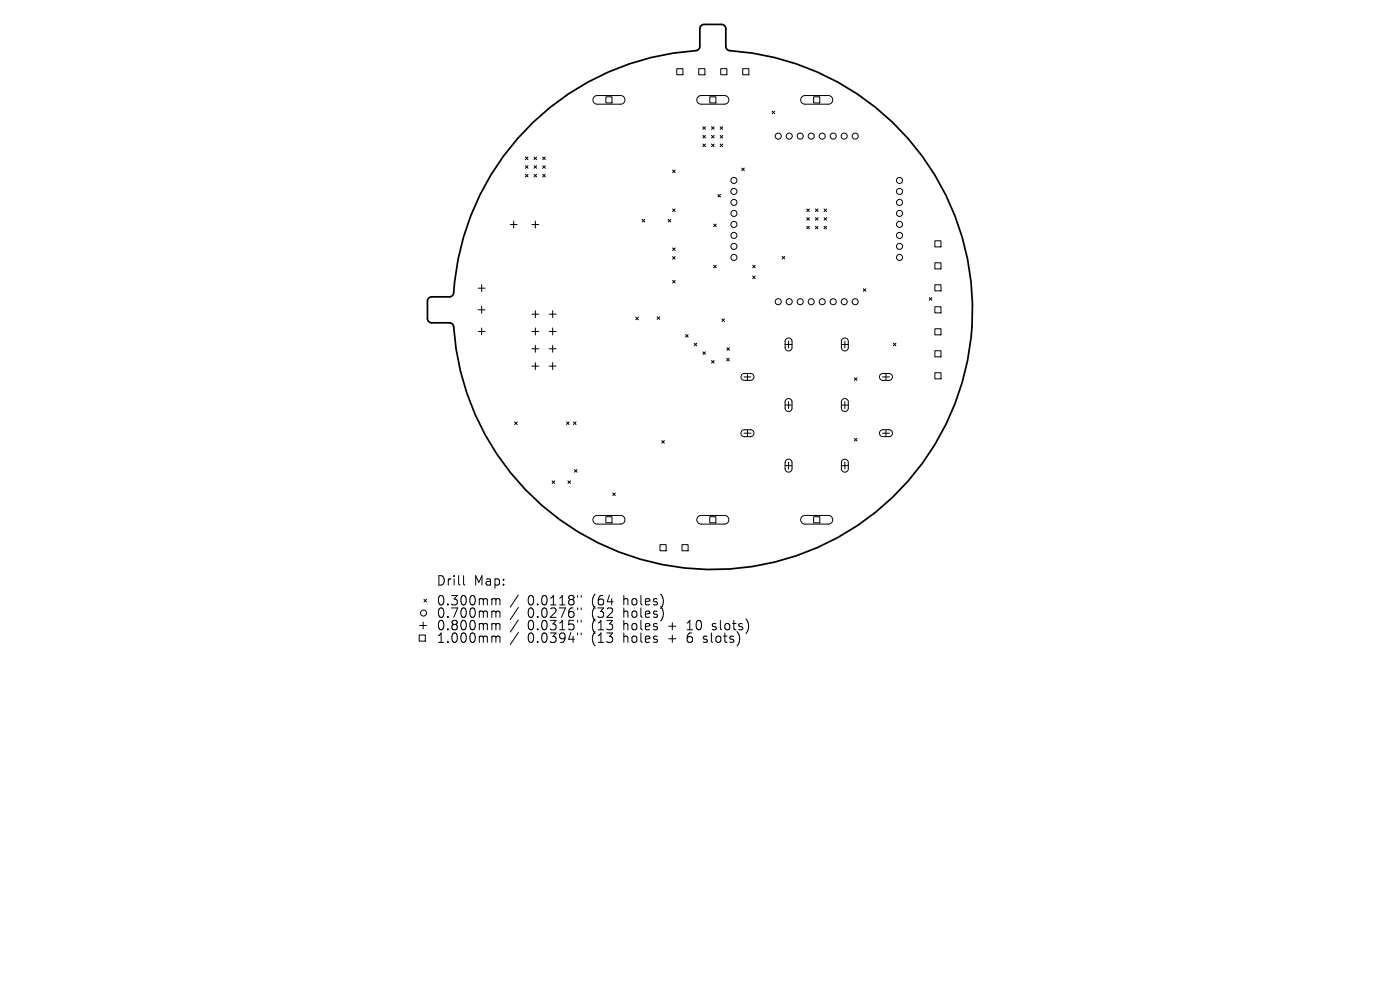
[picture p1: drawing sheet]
<svg xmlns="http://www.w3.org/2000/svg" width="297mm" height="210mm" viewBox="0 0 297 210" stroke-linecap="round" stroke-linejoin="round" font-family="sans-serif">
<defs><g id="words">
<g font-size="2.8">
<text x="92.5" y="124.5">Drill</text>
<text x="100.5" y="124.5">Map:</text>
<text x="92.5" y="128.7">0.300mm</text>
<text x="92.5" y="131.3">0.700mm</text>
<text x="111.9" y="128.7">0.0118&quot;</text>
<text x="111.9" y="131.3">0.0276&quot;</text>
<text x="125.7" y="128.7">(64</text>
<text x="125.7" y="131.3">(32</text>
<text x="132.5" y="128.7">holes)</text>
<text x="132.5" y="131.3">holes)</text>
<text x="92.5" y="134">0.800mm</text>
<text x="92.5" y="136.7">1.000mm</text>
<text x="111.9" y="134">0.0315&quot;</text>
<text x="111.9" y="136.7">0.0394&quot;</text>
<text x="125.7" y="134">(13</text>
<text x="125.7" y="136.7">(13</text>
<text x="132.5" y="134">holes</text>
<text x="132.5" y="136.7">holes</text>
<text x="142.3" y="134">+</text>
<text x="142.3" y="136.7">+</text>
<text x="146.5" y="134">10</text>
<text x="146.5" y="136.7">6</text>
<text x="150.1" y="136.7">slots)</text>
<text x="152" y="134">slots)</text>
</g>
</g></defs>
<path d="M113.1 25.9a56.5 56.5 0 0 1 34.9-15.3l.5-.7v-3.8a.92 .92 0 0 1 .9-.9h3.7a.92 .92 0 0 1 .9 .9v3.7a.92 .92 0 0 0 .8 .9 55.1 55.1 0 0 1 51.5 56.4 55.1 55.1 0 0 1-54.2 53.8 55.1 55.1 0 0 1-56-51.9l-.7-.5h-3.8a.92 .92 0 0 1-.9-.9v-3.7a.92 .92 0 0 1 .9-.9h3.7a.92 .92 0 0 0 .9-.9 55.1 55.1 0 0 1 16.9-36.2z" fill="none" stroke="#000" stroke-width=".37"/>
<g fill="none" stroke="#000" stroke-width=".21">
<path d="M143.6 14.6h1.3v1.3h-1.3zM148.2 14.6h1.3v1.3h-1.3zM152.9 14.6h1.3v1.3h-1.3zM157.6 14.6h1.3v1.3h-1.3zM111.5 33.3l.5 .6M111.5 35.1l.5 .6M111.5 37l.5 .5M112 33.3l-.5 .6M112 35.1l-.5 .6M112 37l-.5 .5M113.3 35.1l.5 .6M113.3 37l.5 .5"/>
<path d="M113.3 33.3l.5 .6M113.8 33.3l-.5 .6M113.8 35.1l-.5 .6M113.8 37l-.5 .5M115.1 37l.6 .5M115.1 35.1l.6 .6M115.1 33.3l.6 .6M115.7 33.3l-.6 .6M115.7 35.1l-.6 .6M115.7 37l-.6 .5M126.1 20.5l.5-.2h5.1a.92 .92 0 0 1 .9 .9 .92 .92 0 0 1-.9 .9h-5a.92 .92 0 0 1-.8-.6 .92 .92 0 0 1 .2-1zM128.5 20.5h1.3v1.3h-1.3z"/>
<path d="M142.7 36.1l.5 .5M143.2 36.1l-.5 .5M148.1 20.5l.6-.2h5a.92 .92 0 0 1 .9 .9 .92 .92 0 0 1-.9 .9h-5a.92 .92 0 0 1-.8-.6 .92 .92 0 0 1 .2-1zM149.1 26.9l.6 .5M149.1 28.7l.6 .6M149.1 30.6l.6 .5M149.7 26.9l-.6 .5M149.7 28.7l-.6 .6M149.7 30.6l-.6 .5M150.6 20.5h1.3v1.3h-1.3zM150.9 28.7l.6 .6M150.9 30.6l.6 .5"/>
<path d="M150.9 26.9l.6 .5M151.5 26.9l-.6 .5M151.5 28.7l-.6 .6M151.5 30.6l-.6 .5M152.8 30.6l.5 .5M152.8 28.7l.5 .6M152.8 26.9l.5 .5M153.3 26.9l-.5 .5M153.3 28.7l-.5 .6M153.3 30.6l-.5 .5M157.3 35.7l.6 .5M157.9 35.7l-.6 .5"/>
<path d="M163.8 23.6l.6 .5M164.4 23.6l-.6 .5M170.1 20.5l.6-.2h5a.92 .92 0 0 1 1 .9 .92 .92 0 0 1-1 .9h-4.9a.92 .92 0 0 1-.9-.6 .92 .92 0 0 1 .2-1zM172.6 20.5h1.3v1.3h-1.3zM108.2 47.6h1.5M109 46.9v1.5M112.8 47.6h1.5M113.6 46.9v1.5M136.2 46.5l.6 .6M136.8 46.5l-.6 .6M141.7 46.5l.6 .6M142.3 46.5l-.6 .6"/>
<path d="M142.7 44.3l.5 .6M142.7 52.6l.5 .5M142.7 54.4l.5 .6M142.7 59.5l.5 .5M143.2 44.3l-.5 .6M143.2 52.6l-.5 .5M143.2 54.4l-.5 .6M143.2 59.5l-.5 .5M151.4 47.5l.6 .6M151.4 56.3l.6 .5M152 47.5l-.6 .6M152 56.3l-.6 .5"/>
<path d="M152.3 41.2l.5 .6M152.8 41.2l-.5 .6M159.7 56.3l.5 .5M159.7 58.6l.5 .5M160.2 56.3l-.5 .5M160.2 58.6l-.5 .5M165.9 54.4l.6 .5M166.5 54.4l-.6 .5M171.1 44.3l.6 .6M171.1 46.2l.6 .5M171.1 48l.6 .6M171.7 48l-.6 .6"/>
<path d="M171.7 44.3l-.6 .6M171.7 46.2l-.6 .5M173 46.2l.5 .5M173 48l.5 .6M173 44.3l.5 .6M173.5 46.2l-.5 .5M173.5 44.3l-.5 .6M173.5 48l-.5 .6M174.8 48l.6 .6M174.8 46.2l.6 .5M174.8 44.3l.6 .6M175.4 44.3l-.6 .6"/>
<path d="M175.4 46.2l-.6 .5M175.4 48l-.6 .6M198.3 51.1h1.3v1.3h-1.3zM198.3 55.7h1.3v1.3h-1.3zM101.4 61.1h1.5M101.4 65.7h1.5M101.4 70.3h1.5M102.2 60.4v1.5M102.2 65v1.5M102.2 69.6v1.4M112.8 70.3h1.5M112.8 66.6h1.5"/>
<path d="M112.8 74h1.5M112.8 77.7h1.5M113.6 65.9v1.5M113.6 69.6v1.4M113.6 73.3v1.4M113.6 76.9v1.5M116.5 70.3h1.5M116.5 66.6h1.5M116.5 74h1.5M116.5 77.7h1.5M117.2 65.9v1.5M117.2 69.6v1.4"/>
<path d="M117.2 73.3v1.4M117.2 76.9v1.5M134.9 67.3l.5 .5M135.4 67.3l-.5 .5M139.4 67.2l.6 .6M140 67.2l-.6 .6M145.4 71l.6 .5M146 71l-.6 .5M147.3 72.8l.5 .5M147.8 72.8l-.5 .5M149.1 74.6l.6 .6M149.7 74.6l-.6 .6"/>
<path d="M150.9 76.5l.6 .5M151.5 76.5l-.6 .5M153.2 67.7l.5 .5M153.7 67.7l-.5 .5M154.2 76l.5 .6M154.2 73.8l.6 .5M154.7 76l-.5 .6M154.8 73.8l-.6 .5M157.4 79.4l.5-.2h1.3a.73 .73 0 0 1 .7 .8 .73 .73 0 0 1-.7 .7h-1.3a.73 .73 0 0 1-.7-.5 .73 .73 0 0 1 .2-.8zM157.8 80h1.5M158.6 79.2v1.5M166.6 73.1h1.4"/>
<path d="M166.8 71.9a.73 .73 0 0 1 .8-.2 .73 .73 0 0 1 .4 .7v1.3a.73 .73 0 0 1-.7 .7 .73 .73 0 0 1-.7-.7v-1.3zM167.3 72.3v1.5M178.5 73.1h1.5M178.7 71.9a.73 .73 0 0 1 .8-.2 .73 .73 0 0 1 .5 .7v1.3a.73 .73 0 0 1-.8 .7 .73 .73 0 0 1-.7-.7v-1.3zM179.2 72.3v1.5M183.1 61.2l.6 .6M183.7 61.2l-.6 .6M186.8 79.4l.4-.2h1.4a.73 .73 0 0 1 .7 .8 .73 .73 0 0 1-.7 .7h-1.3a.73 .73 0 0 1-.7-.5 .73 .73 0 0 1 .2-.8zM187.2 80h1.5M188 79.2v1.5M189.5 72.8l.6 .5M190.1 72.8l-.6 .5"/>
<path d="M197.1 63.2l.6 .5M197.7 63.2l-.6 .5M198.3 60.4h1.3v1.3h-1.3zM198.3 65.1h1.3v1.3h-1.3zM198.3 69.7h1.3v1.3h-1.3zM198.3 74.4h1.3v1.3h-1.3zM198.3 79.1h1.3v1.3h-1.3zM109.2 89.5l.5 .6M109.7 89.5l-.5 .6M120.2 89.5l.5 .6M120.7 89.5l-.5 .6M121.7 89.5l.5 .6"/>
<path d="M121.9 99.6l.5 .6M122.2 89.5l-.5 .6M122.4 99.6l-.5 .6M140.4 93.5l.5 .5M140.9 93.5l-.5 .5M157.4 91.4l.5-.2h1.3a.73 .73 0 0 1 .7 .7 .73 .73 0 0 1-.7 .7h-1.3a.73 .73 0 0 1-.7-.4 .73 .73 0 0 1 .2-.8zM157.8 91.9h1.5M158.6 91.2v1.4M166.6 85.9h1.4M166.6 98.8h1.4M166.8 84.8a.73 .73 0 0 1 .8-.2 .73 .73 0 0 1 .4 .7v1.3a.73 .73 0 0 1-.7 .7 .73 .73 0 0 1-.7-.7v-1.4zM166.8 97.6a.73 .73 0 0 1 .8-.1 .73 .73 0 0 1 .4 .6v1.3a.73 .73 0 0 1-.7 .8 .73 .73 0 0 1-.7-.8v-1.3z"/>
<path d="M167.3 85.2v1.5M167.3 98v1.5M178.5 85.9h1.5M178.5 98.8h1.5M178.7 84.8a.73 .73 0 0 1 .8-.2 .73 .73 0 0 1 .5 .7v1.3a.73 .73 0 0 1-.8 .7 .73 .73 0 0 1-.7-.7v-1.4zM178.7 97.6a.73 .73 0 0 1 .8-.1 .73 .73 0 0 1 .5 .6v1.3a.73 .73 0 0 1-.8 .8 .73 .73 0 0 1-.7-.8v-1.3zM179.2 85.2v1.5M179.2 98v1.5M181.3 80.1l.5 .6M181.3 93l.5 .5M181.8 80.1l-.5 .6M181.8 93l-.5 .5"/>
<path d="M186.8 91.4l.4-.2h1.4a.73 .73 0 0 1 .7 .7 .73 .73 0 0 1-.7 .7h-1.3a.73 .73 0 0 1-.7-.4 .73 .73 0 0 1 .2-.8zM187.2 91.9h1.5M188 91.2v1.4M117.1 102l.6 .6M117.7 102l-.6 .6M120.5 102l.5 .6M121 102l-.5 .6M126.1 109.6l.5-.3h5.1a.92 .92 0 0 1 .9 1 .92 .92 0 0 1-.9 .9h-5a.92 .92 0 0 1-.8-.6 .92 .92 0 0 1 .2-1zM128.5 109.6h1.3v1.3h-1.3zM130 104.6l.5 .5M130.5 104.6l-.5 .5M140 115.5h1.3v1.3h-1.3z"/>
<path d="M144.7 115.5h1.3v1.3h-1.3zM148.1 109.6l.6-.3h5a.92 .92 0 0 1 .9 1 .92 .92 0 0 1-.9 .9h-5a.92 .92 0 0 1-.8-.6 .92 .92 0 0 1 .2-1zM150.6 109.6h1.3v1.3h-1.3zM170.1 109.6l.6-.3h5a.92 .92 0 0 1 1 1 .92 .92 0 0 1-1 .9h-4.9a.92 .92 0 0 1-.9-.6 .92 .92 0 0 1 .2-1zM172.6 109.6h1.3v1.3h-1.3zM88.9 134.7h1.3v1.3h-1.3zM89 132.7h1.5M89.8 131.9v1.5M89.9 127.1l.6 .6M90.5 127.1l-.6 .6M98.3 122.1v1.7l.3 .3M104.6 127l.5 .1 .1 .2"/>
<path d="M104.6 129.6h.3l.3 .3M104.6 132.3h.3l.3 .3M104.6 134.9h.3l.3 .3M105.2 127.3l.3-.3 .5 .1 .1 1.2M105.2 127.3v1M105.2 129.9v1.1M105.2 132.6v1M105.2 135.2v1.1M105.2 129.9l.3-.3 .5 .1 .1 1.3M105.2 132.6l.3-.3 .5 .1 .1 1.2M105.2 135.2l.3-.3 .5 .1 .1 1.3M110 126.2l-1.8 2.6"/>
<path d="M110 128.9l-1.8 2.5M110 131.5l-1.8 2.6M110 134.2l-1.8 2.5M122.5 126.3v.4M122.5 129v.3M122.5 131.6v.4M122.5 134.3v.3M123.3 126.3v.4M123.3 129v.3M123.3 131.6v.4M123.3 134.3v.3M149.2 136.2l.2 .1"/>
<path d="M149.3 135v.5M151.1 133.5l.2 .1M151.2 132.4v.4"/>
<circle cx="155.7" cy="38.3" r=".64"/>
<circle cx="165.1" cy="28.9" r=".64"/>
<circle cx="167.4" cy="28.9" r=".64"/>
<circle cx="169.8" cy="28.9" r=".64"/>
<circle cx="172.1" cy="28.9" r=".64"/>
<circle cx="174.4" cy="28.9" r=".64"/>
<circle cx="176.8" cy="28.9" r=".64"/>
<circle cx="179.1" cy="28.9" r=".64"/>
<circle cx="181.4" cy="28.9" r=".64"/>
<circle cx="190.8" cy="38.3" r=".64"/>
<circle cx="155.7" cy="45.3" r=".64"/>
<circle cx="155.7" cy="54.6" r=".64"/>
<circle cx="155.7" cy="49.9" r=".64"/>
<circle cx="155.7" cy="52.3" r=".64"/>
<circle cx="155.7" cy="42.9" r=".64"/>
<circle cx="155.7" cy="47.6" r=".64"/>
<circle cx="155.7" cy="40.6" r=".64"/>
<circle cx="190.8" cy="45.3" r=".64"/>
<circle cx="190.8" cy="54.6" r=".64"/>
<circle cx="190.8" cy="49.9" r=".64"/>
<circle cx="190.8" cy="52.3" r=".64"/>
<circle cx="190.8" cy="42.9" r=".64"/>
<circle cx="190.8" cy="47.6" r=".64"/>
<circle cx="190.8" cy="40.6" r=".64"/>
<circle cx="165.1" cy="64" r=".64"/>
<circle cx="167.4" cy="64" r=".64"/>
<circle cx="169.8" cy="64" r=".64"/>
<circle cx="172.1" cy="64" r=".64"/>
<circle cx="174.4" cy="64" r=".64"/>
<circle cx="176.8" cy="64" r=".64"/>
<circle cx="179.1" cy="64" r=".64"/>
<circle cx="181.4" cy="64" r=".64"/>
<circle cx="89.9" cy="130" r=".64"/>
</g>
<use href="#words"/>
</svg>
